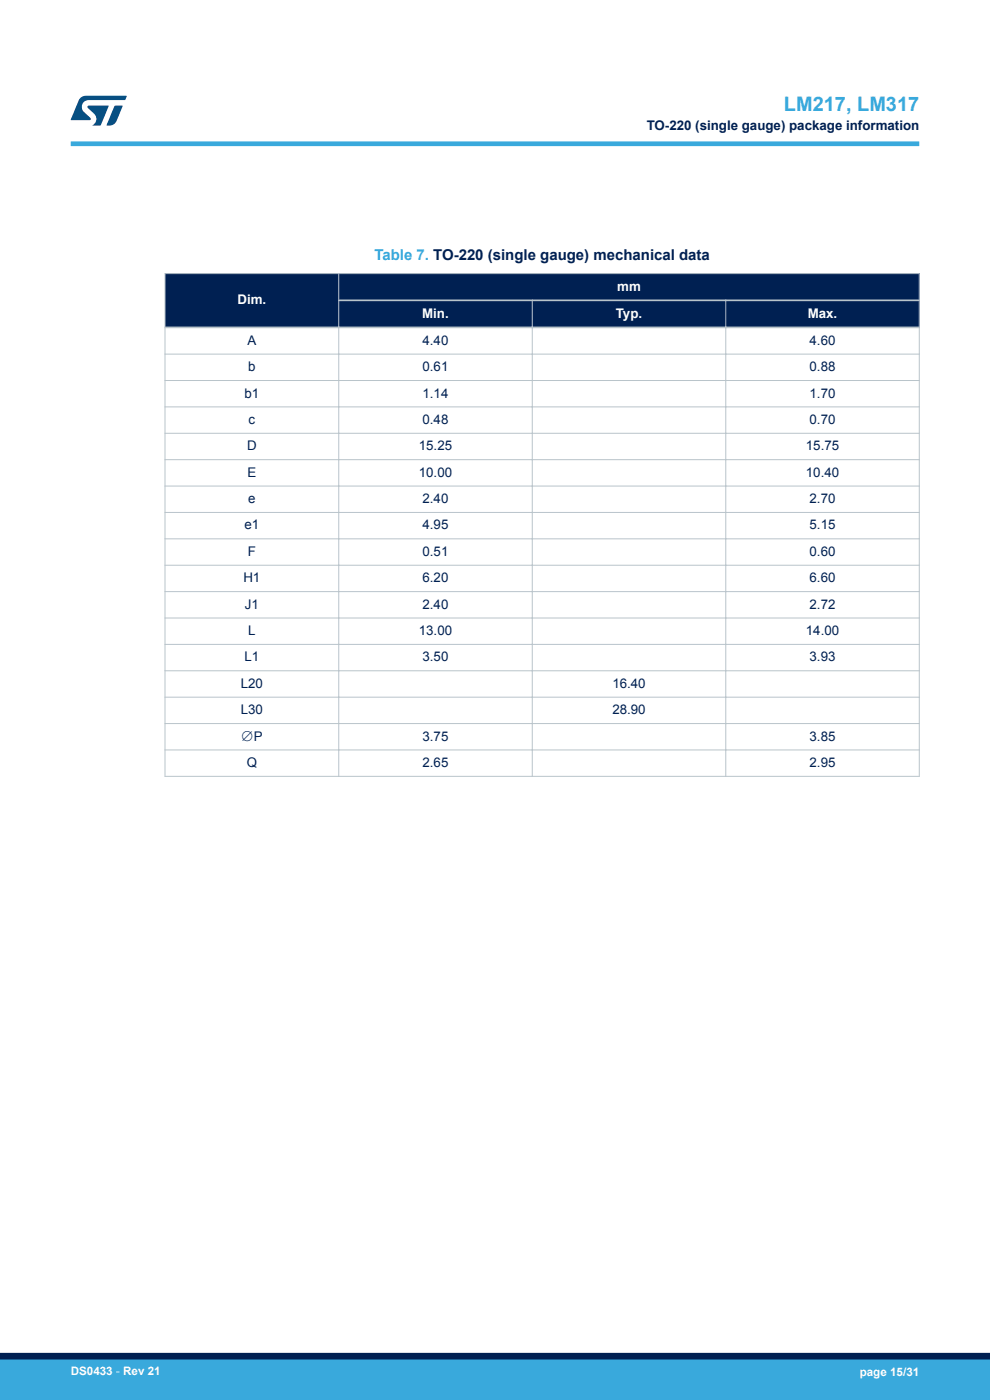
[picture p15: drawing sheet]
<svg xmlns="http://www.w3.org/2000/svg" width="210mm" height="297mm" viewBox="0 0 210 297" stroke-linecap="round" stroke-linejoin="round" font-family="sans-serif">
<defs><g id="words">
<text font-size="4.2" fill="#39a9dc" x="166.3" y="23.5">LM217, LM317</text>
<text font-size="3.2" fill="#39a9dc" x="79.4" y="55.1">Table 7. TO-220 (single gauge) mechanical data</text>
<g font-size="2.8" fill="#002052">
<text x="137.2" y="27.5">TO-220 (single gauge) package information</text>
<text x="52.5" y="73.1">A</text>
<text x="89.6" y="73.1">4.40</text>
<text x="171.7" y="73.1">4.60</text>
<text x="52.6" y="78.7">b</text>
<text x="89.6" y="78.7">0.61</text>
<text x="171.7" y="78.7">0.88</text>
<text x="51.9" y="84.3">b1</text>
<text x="52.7" y="89.9">c</text>
<text x="89.6" y="84.3">1.14</text>
<text x="89.6" y="89.9">0.48</text>
<text x="171.7" y="84.3">1.70</text>
<text x="171.7" y="89.9">0.70</text>
<text x="52.4" y="95.5">D</text>
<text x="88.8" y="95.5">15.25</text>
<text x="170.9" y="95.5">15.75</text>
<text x="52.5" y="101.1">E</text>
<text x="88.8" y="101.1">10.00</text>
<text x="170.9" y="101.1">10.40</text>
<text x="52.6" y="106.7">e</text>
<text x="89.6" y="106.7">2.40</text>
<text x="171.7" y="106.7">2.70</text>
<text x="51.9" y="112.3">e1</text>
<text x="89.6" y="112.3">4.95</text>
<text x="171.7" y="112.3">5.15</text>
<text x="52.6" y="117.9">F</text>
<text x="89.6" y="117.9">0.51</text>
<text x="171.7" y="117.9">0.60</text>
<text x="51.6" y="123.5">H1</text>
<text x="89.6" y="123.5">6.20</text>
<text x="171.7" y="123.5">6.60</text>
<text x="51.9" y="129.1">J1</text>
<text x="89.6" y="129.1">2.40</text>
<text x="171.7" y="129.1">2.72</text>
<text x="52.6" y="134.7">L</text>
<text x="88.8" y="134.7">13.00</text>
<text x="170.9" y="134.7">14.00</text>
<text x="51.9" y="140.3">L1</text>
<text x="89.6" y="140.3">3.50</text>
<text x="171.7" y="140.3">3.93</text>
<text x="51.1" y="145.9">L20</text>
<text x="129.9" y="145.9">16.40</text>
<text x="51.1" y="151.5">L30</text>
<text x="129.9" y="151.5">28.90</text>
<text x="51.1" y="157.1">∅P</text>
<text x="89.6" y="157.1">3.75</text>
<text x="171.7" y="157.1">3.85</text>
<text x="52.3" y="162.7">Q</text>
<text x="89.6" y="162.7">2.65</text>
<text x="171.7" y="162.7">2.95</text>
</g>
<g font-size="2.8" fill="#fff">
<text x="50.4" y="64.5">Dim.</text>
<text x="130.9" y="61.7">mm</text>
<text x="89.6" y="67.4">Min.</text>
<text x="130.6" y="67.4">Typ.</text>
<text x="171.3" y="67.4">Max.</text>
</g>
<g font-size="2.5" fill="#fff">
<text x="15" y="291.6">DS0433 - Rev 21</text>
<text x="182.4" y="291.9">page 15/31</text>
</g>
</g></defs>
<g fill="#002052">
<path d="M35 58h160v11.5h-160z" fill-rule="evenodd"/>
<path d="M35 58h160v5.7h-160z" fill-rule="evenodd"/>
<path d="M35 63.7h160v5.8h-160z" fill-rule="evenodd"/>
<path d="M35.1 58.2h36.7v11.1h-36.7z" fill-rule="evenodd"/>
</g>
<g fill="none" stroke="#b9c4ca" stroke-width=".21">
<path d="M34.9 58h160.2M35 57.9v106.9M71.9 57.9v106.9M195 57.9v106.9M34.9 75.1h160.2M112.9 63.5v101.3M154 63.5v101.3M34.9 80.7h160.2M34.9 86.3h160.2M34.9 91.9h160.2M34.9 97.5h160.2M34.9 103.1h160.2"/>
<path d="M34.9 108.7h160.2M34.9 114.3h160.2M34.9 119.9h160.2M34.9 125.5h160.2M34.9 131.1h160.2M34.9 136.7h160.2M34.9 142.3h160.2M34.9 147.9h160.2M34.9 153.5h160.2M34.9 159.1h160.2M34.9 164.7h160.2"/>
</g>
<path d="M71.8 63.7h123.3M195.1 69.5h-160.2" fill="none" stroke="#b9c4ca" stroke-width=".35"/>
<path d="M15 30.5h180" fill="none" stroke="#39a9dc" stroke-width="1"/>
<g fill="#005288">
<path d="M17.1 20.7l1.1-.4 8.7 .1-.4 .8h-7.6a1.45 1.45 0 0 0-1.4 .9 1.45 1.45 0 0 0 .2 1.6l1.5 1.3v.4l-4.2 .1 1.7-4.2z"/>
<path d="M24.3 22.4l1.7 .1-1.3 3.2a1.6 1.6 0 0 1-1.5 .9l-.6-.1z"/>
<path d="M18.6 22.5h4.5l-1.8 4.1h-1.7a1.54 1.54 0 0 0 .4-2.4l-1.4-1.3z"/>
</g>
<g fill="#39a9dc">
<path d="M0 288.4h210v8.6h-210z" fill-rule="evenodd"/>
<path d="M-.1 288.4h210.2v4.4h-210.2z" fill-rule="evenodd"/>
</g>
<path d="M0 287.7h210" fill="none" stroke="#002052" stroke-width="1.4"/>
<use href="#words"/>
</svg>
